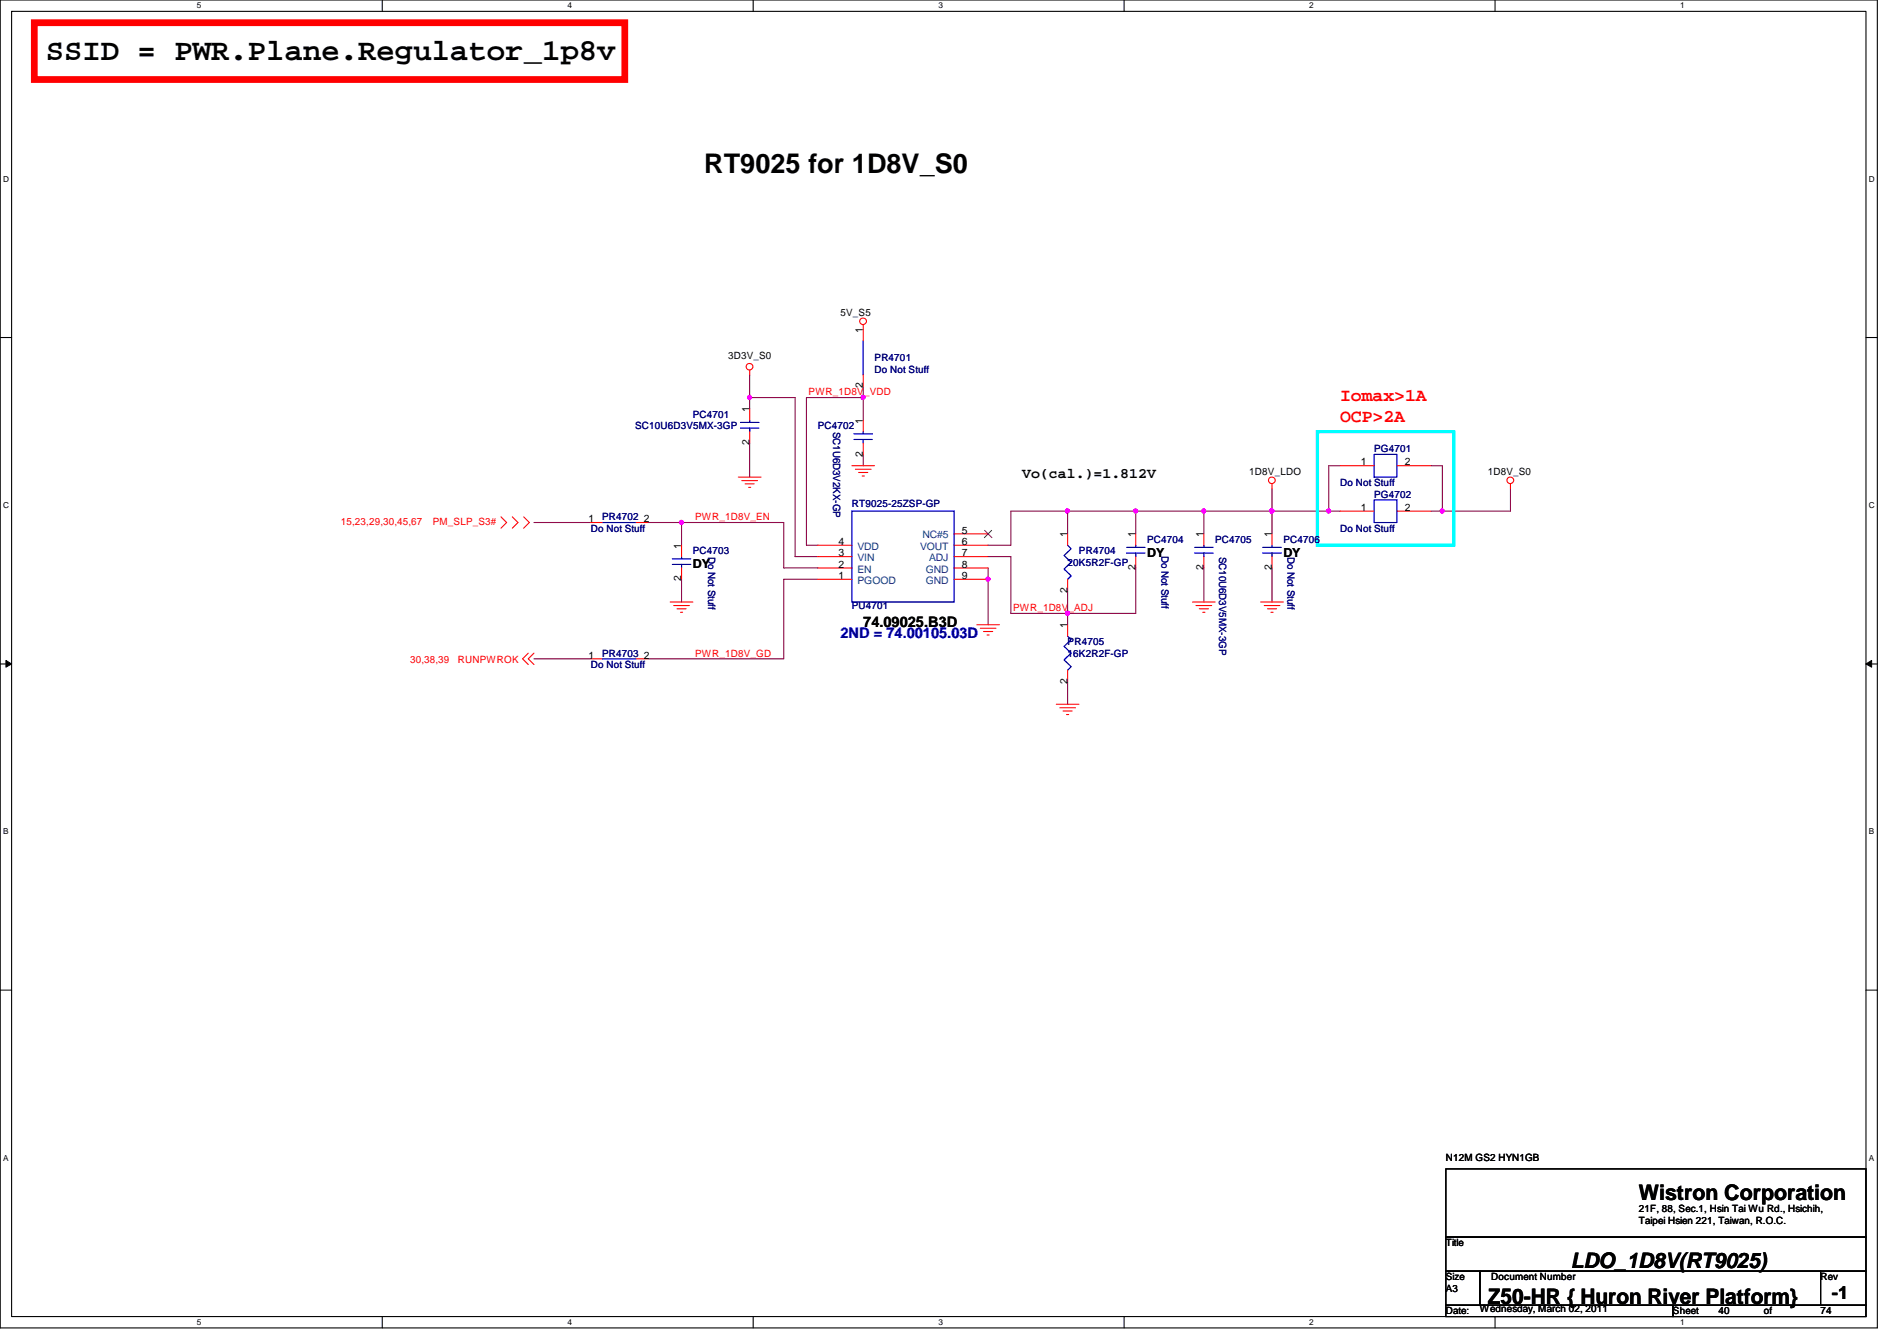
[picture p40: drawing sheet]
<svg xmlns="http://www.w3.org/2000/svg" width="297mm" height="210mm" viewBox="0 0 297 210" stroke-linecap="round" stroke-linejoin="round" font-family="sans-serif">
<defs><g id="words">
<text font-size="4.8" x="7.2" y="9.4">SSID = PWR.Plane.Regulator_1p8v</text>
<text font-size="4.2" x="110.3" y="27.1">RT9025 for 1D8V_S0</text>
<g font-size="3.3">
<text x="256.6" y="187.9">Wistron Corporation</text>
<text x="246" y="198.5">LDO_1D8V(RT9025)</text>
<text x="233" y="204">Z50-HR { Huron River Platform}</text>
</g>
<g font-size="2.8" fill="#f00">
<text x="209.8" y="62.8">Iomax&gt;1A</text>
<text x="209.8" y="66">OCP&gt;2A</text>
</g>
<text font-size="2.8" x="286.8" y="203.4">-1</text>
<g font-size="2.3">
<text x="160.1" y="74.8">Vo(cal.)=1.812V</text>
<text x="135.2" y="98.1">74.09025.B3D</text>
</g>
<text font-size="2.3" fill="#00f" x="131.6" y="99.9">2ND = 74.00105.03D</text>
<g font-size="1.9">
<text x="108.5" y="88.9">DY</text>
<text x="179.6" y="87.2">DY</text>
<text x="201" y="87.2">DY</text>
</g>
<g font-size="1.6">
<text x="131.6" y="49.4">5V_S5</text>
<text x="135.1" y="52.1" transform="rotate(-90 135.1 52.1)">1</text>
<text x="114" y="56.2">3D3V_S0</text>
<text x="117.3" y="64.6" transform="rotate(-90 117.3 64.6)">1</text>
<text x="135.1" y="60.8" transform="rotate(-90 135.1 60.8)">2</text>
<text x="117.3" y="69.7" transform="rotate(-90 117.3 69.7)">2</text>
<text x="135.1" y="71.5" transform="rotate(-90 135.1 71.5)">2</text>
<text x="135.1" y="66.3" transform="rotate(-90 135.1 66.3)">1</text>
<text x="195.6" y="74.3">1D8V_LDO</text>
<text x="213.1" y="72.9">1</text>
<text x="220" y="72.9">2</text>
<text x="233" y="74.3">1D8V_S0</text>
<text x="92.2" y="81.7">1</text>
<text x="100.8" y="81.7">2</text>
<text x="150.6" y="83.5">5</text>
<text x="213.1" y="80">1</text>
<text x="220" y="80">2</text>
<text x="106.7" y="85.9" transform="rotate(-90 106.7 85.9)">1</text>
<text x="131.3" y="88.9">2</text>
<text x="131.3" y="87.1">3</text>
<text x="131.3" y="85.3">4</text>
<text x="150.6" y="88.9">8</text>
<text x="150.6" y="87.1">7</text>
<text x="150.6" y="85.3">6</text>
<text x="167.1" y="84.1" transform="rotate(-90 167.1 84.1)">1</text>
<text x="177.8" y="89.2" transform="rotate(-90 177.8 89.2)">2</text>
<text x="177.8" y="84.1" transform="rotate(-90 177.8 84.1)">1</text>
<text x="188.5" y="89.2" transform="rotate(-90 188.5 89.2)">2</text>
<text x="188.5" y="84.1" transform="rotate(-90 188.5 84.1)">1</text>
<text x="199.1" y="89.2" transform="rotate(-90 199.1 89.2)">2</text>
<text x="199.1" y="84.1" transform="rotate(-90 199.1 84.1)">1</text>
<text x="106.7" y="91" transform="rotate(-90 106.7 91)">2</text>
<text x="131.3" y="90.6">1</text>
<text x="150.6" y="90.6">9</text>
<text x="167.1" y="92.8" transform="rotate(-90 167.1 92.8)">2</text>
<text x="167.1" y="98.3" transform="rotate(-90 167.1 98.3)">1</text>
<text x="92.2" y="103.1">1</text>
<text x="100.8" y="103.1">2</text>
<text x="167.1" y="107" transform="rotate(-90 167.1 107)">2</text>
<text x="226.4" y="181.7">N12M GS2 HYN1GB</text>
<text x="256.6" y="189.7">21F, 88, Sec.1, Hsin Tai Wu Rd., Hsichih,</text>
<text x="256.6" y="191.6">Taipei Hsien 221, Taiwan, R.O.C.</text>
<text x="226.4" y="195.1">Title</text>
<text x="226.4" y="200.4">Size</text>
<text x="226.4" y="202.2">A3</text>
<text x="233.5" y="200.4">Document Number</text>
<text x="285.1" y="200.4">Rev</text>
<text x="226.4" y="205.7">Date:</text>
<text x="231.7" y="205.4">Wednesday, March 02, 2011</text>
<text x="262" y="205.7">Sheet</text>
<text x="269.1" y="205.7">40</text>
<text x="276.2" y="205.7">of</text>
<text x="285.1" y="205.7">74</text>
</g>
<g font-size="1.6" fill="#000080">
<text x="136.9" y="56.6">PR4701</text>
<text x="136.9" y="58.3">Do Not Stuff</text>
<text x="108.5" y="65.4">PC4701</text>
<text x="99.4" y="67.2">SC10U6D3V5MX-3GP</text>
<text x="128.1" y="67.2">PC4702</text>
<text x="130.5" y="67.6" transform="rotate(90 130.5 67.6)">SC1U6D3V2KX-GP</text>
<text x="215.2" y="70.8">PG4701</text>
<text x="209.8" y="76.1">Do Not Stuff</text>
<text x="215.2" y="77.9">PG4702</text>
<text x="92.5" y="83.2">Do Not Stuff</text>
<text x="94.3" y="81.4">PR4702</text>
<text x="133.4" y="79.3">RT9025-25ZSP-GP</text>
<text x="209.8" y="83.2">Do Not Stuff</text>
<text x="108.5" y="86.8">PC4703</text>
<text x="110.9" y="87.1" transform="rotate(90 110.9 87.1)">Do Not Stuff</text>
<text x="167.2" y="88.6">20K5R2F-GP</text>
<text x="168.9" y="86.8">PR4704</text>
<text x="179.6" y="85">PC4704</text>
<text x="181.9" y="87" transform="rotate(90 181.9 87)">Do Not Stuff</text>
<text x="190.3" y="85">PC4705</text>
<text x="190.9" y="87.1" transform="rotate(90 190.9 87.1)">SC10U6D3V5MX-3GP</text>
<text x="201" y="85">PC4706</text>
<text x="201.6" y="87.1" transform="rotate(90 201.6 87.1)">Do Not Stuff</text>
<text x="133.4" y="95.3">PU4701</text>
<text x="167.2" y="101">PR4705</text>
<text x="92.5" y="104.6">Do Not Stuff</text>
<text x="94.3" y="102.8">PR4703</text>
<text x="167.2" y="102.8">16K2R2F-GP</text>
</g>
<g font-size="1.6" fill="#f00">
<text x="126.6" y="61.9">PWR_1D8V_VDD</text>
<text x="53.4" y="82.2">15,23,29,30,45,67</text>
<text x="67.8" y="82.2">PM_SLP_S3#</text>
<text x="108.8" y="81.4">PWR_1D8V_EN</text>
<text x="158.6" y="95.7">PWR_1D8V_ADJ</text>
<text x="64.2" y="103.8">30,38,39</text>
<text x="71.7" y="103.8">RUNPWROK</text>
<text x="108.8" y="102.8">PWR_1D8V_GD</text>
</g>
<g font-size="1.6" fill="#004080">
<text x="134.3" y="89.6">EN</text>
<text x="134.3" y="87.8">VIN</text>
<text x="134.3" y="86.1">VDD</text>
<text x="144.1" y="86.1">VOUT</text>
<text x="144.4" y="84.3">NC#5</text>
<text x="144.9" y="89.6">GND</text>
<text x="145.5" y="87.8">ADJ</text>
<text x="134.3" y="91.4">PGOOD</text>
<text x="144.9" y="91.4">GND</text>
</g>
<g font-size="1.3">
<text x="30.8" y="1.3">5</text>
<text x="88.9" y="1.3">4</text>
<text x="146.9" y="1.3">3</text>
<text x="205" y="1.3">2</text>
<text x="263.1" y="1.3">1</text>
<text x=".5" y="28.4">D</text>
<text x="292.6" y="28.4">D</text>
<text x=".5" y="79.5">C</text>
<text x="292.6" y="79.5">C</text>
<text x=".5" y="130.6">B</text>
<text x="292.6" y="130.6">B</text>
<text x=".5" y="181.7">A</text>
<text x="292.6" y="181.7">A</text>
<text x="30.8" y="207.4">5</text>
<text x="88.9" y="207.4">4</text>
<text x="146.9" y="207.4">3</text>
<text x="205" y="207.4">2</text>
<text x="263.1" y="207.4">1</text>
</g>
</g></defs>
<path d="M0 0h294v207.9h-294zM1.8 1.8h290.4v204.3h-290.4z" fill="none" stroke="#000" stroke-width=".17"/>
<g fill="#fff">
<path d="M30.8 .2h.7v1.4h-.7z"/>
<path d="M30.8 206.2h.7v1.4h-.7z"/>
</g>
<path d="M59.9 0v1.8M59.9 206.1v1.8" fill="none" stroke="#000" stroke-width=".17"/>
<g fill="#fff">
<path d="M88.9 .2h.6v1.4h-.6z"/>
<path d="M88.9 206.2h.6v1.4h-.6z"/>
</g>
<path d="M117.9 0v1.8M117.9 206.1v1.8" fill="none" stroke="#000" stroke-width=".17"/>
<g fill="#fff">
<path d="M146.9 .2h.7v1.4h-.7z"/>
<path d="M146.9 206.2h.7v1.4h-.7z"/>
</g>
<path d="M176 0v1.8M176 206.1v1.8" fill="none" stroke="#000" stroke-width=".17"/>
<g fill="#fff">
<path d="M205 .2h.7v1.4h-.7z"/>
<path d="M205 206.2h.7v1.4h-.7z"/>
</g>
<path d="M234.1 0v1.8M234.1 206.1v1.8" fill="none" stroke="#000" stroke-width=".17"/>
<g fill="#fff">
<path d="M263.1 .2h.7v1.4h-.7z"/>
<path d="M263.1 206.2h.7v1.4h-.7z"/>
<path d="M.5 27.3h.9v1.4h-.9z"/>
<path d="M292.6 27.3h.9v1.4h-.9z"/>
<path d="M.5 78.4h.9v1.4h-.9z"/>
<path d="M292.6 78.4h.9v1.4h-.9z"/>
</g>
<path d="M0 52.8h1.8M292.2 52.8h1.8" fill="none" stroke="#000" stroke-width=".17"/>
<g fill="#fff">
<path d="M.5 129.5h.8v1.4h-.8z"/>
<path d="M292.6 129.5h.9v1.4h-.9z"/>
</g>
<path d="M0 103.9h1.8M292.2 103.9h1.8" fill="none" stroke="#000" stroke-width=".17"/>
<path d="M.9 103.4l.9 .5-.9 .5zM292.2 103.9l.9-.5v1z" fill="#000"/>
<path d="M.9 103.4l.9 .5-.9 .5zM292.2 103.9l.9-.5v1z" fill="none" stroke="#000" stroke-width=".16"/>
<g fill="#fff">
<path d="M.5 180.5h.8v1.4h-.8z"/>
<path d="M292.6 180.5h.9v1.4h-.9z"/>
</g>
<path d="M0 155h1.8M292.2 155h1.8" fill="none" stroke="#000" stroke-width=".17"/>
<path d="M188.5 80h10.7" fill="none" stroke="#800040" stroke-width=".17"/>
<circle cx="188.5" cy="80" r=".32" fill="#f0f"/>
<circle cx="188.5" cy="80" r=".32" fill="none" stroke="#f0f" stroke-width=".17"/>
<path d="M122.7 81.8v7.1h5.4M154.7 90.7v7.1M158.3 96h8.9" fill="none" stroke="#800040" stroke-width=".17"/>
<circle cx="154.7" cy="90.7" r=".32" fill="#f0f"/>
<circle cx="154.7" cy="90.7" r=".32" fill="none" stroke="#f0f" stroke-width=".17"/>
<path d="M124.5 87.1h3.6M167.2 96v1.8" fill="none" stroke="#800040" stroke-width=".17"/>
<circle cx="167.1" cy="96" r=".32" fill="#f0f"/>
<circle cx="167.1" cy="96" r=".32" fill="none" stroke="#f0f" stroke-width=".17"/>
<path d="M117.4 69.3v5.4M177.8 80h10.7" fill="none" stroke="#800040" stroke-width=".17"/>
<circle cx="177.8" cy="80" r=".32" fill="#f0f"/>
<circle cx="177.8" cy="80" r=".32" fill="none" stroke="#f0f" stroke-width=".17"/>
<path d="M135.2 62.2v3.6M188.5 88.9v5.3M101.4 103.1h21.3" fill="none" stroke="#800040" stroke-width=".17"/>
<circle cx="135.1" cy="62.2" r=".32" fill="#f0f"/>
<circle cx="135.1" cy="62.2" r=".32" fill="none" stroke="#f0f" stroke-width=".17"/>
<path d="M117.4 62.2v1.8" fill="none" stroke="#800040" stroke-width=".17"/>
<circle cx="117.4" cy="62.2" r=".32" fill="#f0f"/>
<circle cx="117.4" cy="62.2" r=".32" fill="none" stroke="#f0f" stroke-width=".17"/>
<path d="M199.2 76.5v3.5" fill="none" stroke="#800040" stroke-width=".17"/>
<circle cx="199.2" cy="80" r=".32" fill="#f0f"/>
<circle cx="199.2" cy="80" r=".32" fill="none" stroke="#f0f" stroke-width=".17"/>
<path d="M167.2 96h10.6" fill="none" stroke="#800040" stroke-width=".17"/>
<circle cx="167.1" cy="96" r=".32" fill="#f0f"/>
<circle cx="167.1" cy="96" r=".32" fill="none" stroke="#f0f" stroke-width=".17"/>
<path d="M135.2 71.1v1.8M208.1 72.9h1.7M225.8 72.9v7.1h10.7" fill="none" stroke="#800040" stroke-width=".17"/>
<circle cx="225.8" cy="80" r=".32" fill="#f0f"/>
<circle cx="225.8" cy="80" r=".32" fill="none" stroke="#f0f" stroke-width=".17"/>
<path d="M124.5 62.2v24.9M135.2 62.2h-8.9v23.1M224.1 72.9h1.7M128.1 90.7h-5.4v12.4M158.3 87.1v8.9M177.8 83.6v-3.6h-19.5v5.3h-3.6M177.8 88.9v7.1M83.6 103.1h8.9" fill="none" stroke="#800040" stroke-width=".17"/>
<circle cx="167.1" cy="80" r=".32" fill="#f0f"/>
<circle cx="167.1" cy="80" r=".32" fill="none" stroke="#f0f" stroke-width=".17"/>
<path d="M106.7 81.8h16M154.7 87.1h3.6M167.2 80v3.6M188.5 80v3.6M224.1 80h1.7" fill="none" stroke="#800040" stroke-width=".17"/>
<circle cx="106.7" cy="81.8" r=".32" fill="#f0f"/>
<circle cx="106.7" cy="81.8" r=".32" fill="none" stroke="#f0f" stroke-width=".17"/>
<path d="M117.4 62.2h7.1M208.1 72.9v7.1h1.7M199.2 80v3.6M199.2 88.9v5.3M167.2 106.7v3.5" fill="none" stroke="#800040" stroke-width=".17"/>
<circle cx="208" cy="80" r=".32" fill="#f0f"/>
<circle cx="208" cy="80" r=".32" fill="none" stroke="#f0f" stroke-width=".17"/>
<path d="M199.2 80h8.9" fill="none" stroke="#800040" stroke-width=".17"/>
<circle cx="199.2" cy="80" r=".32" fill="#f0f"/>
<circle cx="199.2" cy="80" r=".32" fill="none" stroke="#f0f" stroke-width=".17"/>
<path d="M117.4 58.7v3.5M135.2 60.5v1.7M236.5 76.5v3.5M83.6 81.8h8.9M101.4 81.8h5.3v3.5M106.7 90.7v3.5M126.3 85.3h1.8M154.7 88.9v1.8M167.2 92.5v3.5" fill="none" stroke="#800040" stroke-width=".17"/>
<g fill="none" stroke="#f00" stroke-width=".17">
<path d="M117.4 58v.7M135.2 50.8v2.5M135.2 58.7v1.8M115.6 74.7h3.6M116.2 75.2h2.4M116.7 75.7h1.4M117.2 76.3h.4M117.4 64v1.8M117.4 67.6v1.7M133.4 72.9h3.5M133.9 73.4h2.5M134.4 74h1.5"/>
<path d="M135 74.5h.3M135.2 65.8v1.8M135.2 69.3v1.8M199.2 75.7v.8M209.8 72.9h5.4M218.7 72.9h5.4M236.5 75.7v.8M78.4 80.9l.9 .9-.9 .9M80.2 80.9l.9 .9-.9 .9M82 80.9l.9 .9-.9 .9M92.5 81.8h1.8M99.6 81.8h1.8"/>
<path d="M104.9 94.2h3.6M105.5 94.8h2.4M106 95.3h1.4M106.5 95.8h.4M106.7 85.3v1.8M106.7 88.9v1.8M128.1 90.7h5.3M128.1 88.9h5.3M128.1 87.1h5.3M128.1 85.3h5.3M149.4 90.7h5.3M149.4 88.9h5.3"/>
<path d="M149.4 87.1h5.3M149.4 85.3h5.3M149.4 83.6h5.3M152.9 97.8h3.6M153.5 98.3h2.5M154 98.8h1.4M154.6 99.4h.3M167.2 83.6v1.7M167.2 90.7v1.8M167.2 97.8v1.8M177.8 83.6v1.7M177.8 87.1v1.8"/>
<path d="M186.7 94.2h3.6M187.3 94.8h2.4M187.8 95.3h1.4M188.3 95.8h.4M188.5 83.6v1.7M188.5 87.1v1.8M197.4 94.2h3.6M197.9 94.8h2.5M198.5 95.3h1.4M199 95.8h.3M199.2 83.6v1.7M199.2 87.1v1.8"/>
<path d="M209.8 80h5.4M218.7 80h5.4M82.7 102.2l-.9 .9 .9 .9M83.6 102.2l-.9 .9 .9 .9M92.5 103.1h1.8M99.6 103.1h1.8M165.4 110.2h3.5M165.9 110.8h2.5M166.5 111.3h1.4M167 111.8h.3M167.2 104.9v1.8"/>
<circle cx="117.4" cy="57.4" r=".52"/>
<circle cx="135.2" cy="50.3" r=".52"/>
<circle cx="199.2" cy="75.2" r=".52"/>
<circle cx="236.5" cy="75.2" r=".52"/>
</g>
<path d="M226.4 183h65.8v10.6h-65.8zM226.4 193.6h65.8v5.4h-65.8zM226.4 199h5.3v5.3h-5.3zM231.7 199h53.4v5.3h-53.4zM285.1 199h7.1v5.3h-7.1zM226.4 204.3h35.6v1.8h-35.6zM262 204.3h30.2v1.8h-30.2z" fill="none" stroke="#000" stroke-width=".17"/>
<path d="M5.4 3.6h92.4v8.8h-92.4z" fill="none" stroke="#f00" stroke-width="1.1"/>
<path d="M206.3 67.6h21.3v17.7h-21.3z" fill="none" stroke="#0ff" stroke-width=".51"/>
<g fill="none" stroke="#00f" stroke-width=".17">
<path d="M135.2 53.3v5.4M115.9 67h2.9M115.9 66.1h2.9M117.4 65.8v.3M117.4 67v.6M133.7 67.9h2.9M133.7 68.8h2.9M135.2 67.6v.3M135.2 68.8v.5M215.2 78.2h3.5v3.6h-3.5zM215.2 71.1h3.5v3.6h-3.5zM94.3 81.8h5.3"/>
<path d="M105.3 87.5h2.9M105.3 88.3h2.9M106.7 87.1v.4M106.7 88.3v.6M133.4 80h16v14.2h-16zM167.2 99.6l.5 .5-1.1 1.1 1.1 1-1.1 1.1 1.1 1.1-.5 .5M167.2 85.3l.5 .6-1.1 1.1 1.1 1-1.1 1.1 1.1 1-.5 .6M176.4 85.7h2.9M176.4 86.6h2.9M177.8 85.3v.4M177.8 86.6v.5M187.1 86.6h2.8"/>
<path d="M187.1 85.7h2.8M188.5 85.3v.4M188.5 86.6v.5M197.7 86.6h2.9M197.7 85.7h2.9M199.2 85.3v.4M199.2 86.6v.5M94.3 103.1h5.3"/>
</g>
<path d="M154.2 83l1.1 1.2M155.3 83l-1.2 1.2" fill="none" stroke="#804000" stroke-width=".16"/>
<circle cx="188.5" cy="80" r=".32" fill="#f0f"/>
<circle cx="188.5" cy="80" r=".32" fill="none" stroke="#f0f" stroke-width=".17"/>
<circle cx="154.7" cy="90.7" r=".32" fill="#f0f"/>
<circle cx="154.7" cy="90.7" r=".32" fill="none" stroke="#f0f" stroke-width=".17"/>
<circle cx="167.1" cy="96" r=".32" fill="#f0f"/>
<circle cx="167.1" cy="96" r=".32" fill="none" stroke="#f0f" stroke-width=".17"/>
<circle cx="177.8" cy="80" r=".32" fill="#f0f"/>
<circle cx="177.8" cy="80" r=".32" fill="none" stroke="#f0f" stroke-width=".17"/>
<circle cx="135.1" cy="62.2" r=".32" fill="#f0f"/>
<circle cx="135.1" cy="62.2" r=".32" fill="none" stroke="#f0f" stroke-width=".17"/>
<circle cx="117.4" cy="62.2" r=".32" fill="#f0f"/>
<circle cx="117.4" cy="62.2" r=".32" fill="none" stroke="#f0f" stroke-width=".17"/>
<circle cx="199.2" cy="80" r=".32" fill="#f0f"/>
<circle cx="199.2" cy="80" r=".32" fill="none" stroke="#f0f" stroke-width=".17"/>
<circle cx="167.1" cy="96" r=".32" fill="#f0f"/>
<circle cx="167.1" cy="96" r=".32" fill="none" stroke="#f0f" stroke-width=".17"/>
<circle cx="225.8" cy="80" r=".32" fill="#f0f"/>
<circle cx="225.8" cy="80" r=".32" fill="none" stroke="#f0f" stroke-width=".17"/>
<circle cx="167.1" cy="80" r=".32" fill="#f0f"/>
<circle cx="167.1" cy="80" r=".32" fill="none" stroke="#f0f" stroke-width=".17"/>
<circle cx="106.7" cy="81.8" r=".32" fill="#f0f"/>
<circle cx="106.7" cy="81.8" r=".32" fill="none" stroke="#f0f" stroke-width=".17"/>
<circle cx="208" cy="80" r=".32" fill="#f0f"/>
<circle cx="208" cy="80" r=".32" fill="none" stroke="#f0f" stroke-width=".17"/>
<circle cx="199.2" cy="80" r=".32" fill="#f0f"/>
<circle cx="199.2" cy="80" r=".32" fill="none" stroke="#f0f" stroke-width=".17"/>
<use href="#words"/>
</svg>
